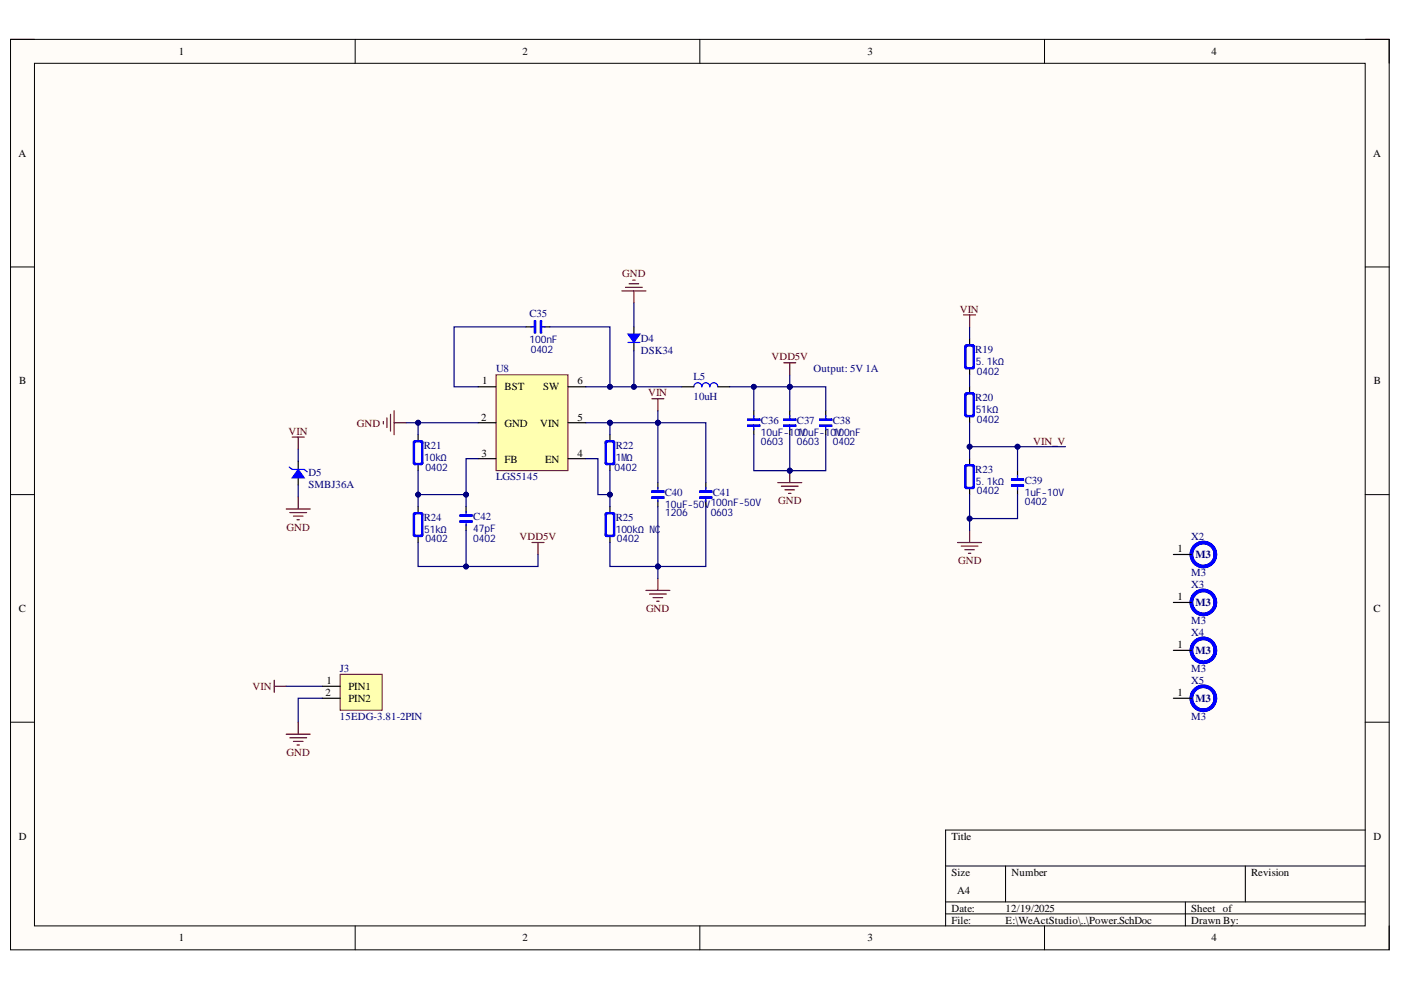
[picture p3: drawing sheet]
<svg xmlns="http://www.w3.org/2000/svg" width="297mm" height="210mm" viewBox="0 0 297 210" stroke-linecap="round" stroke-linejoin="round" font-family="sans-serif">
<defs><g id="words">
<g font-size="2.3">
<text x="37.9" y="11.7">1</text>
<text x="110.7" y="11.7">2</text>
<text x="183.9" y="11.7">3</text>
<text x="256.9" y="11.7">4</text>
<text x="3.9" y="33.3">A</text>
<text x="291.1" y="33.3">A</text>
<text x="4.1" y="81.5">B</text>
<text x="102.2" y="81.5">1</text>
<text x="106.9" y="82.8">BST</text>
<text x="115.1" y="82.8">SW</text>
<text x="122.4" y="81.5">6</text>
<text x="291.3" y="81.5">B</text>
<text x="102" y="89.2">2</text>
<text x="122.4" y="89.2">5</text>
<text x="106.9" y="90.5">GND</text>
<text x="114.6" y="90.5">VIN</text>
<text x="102.1" y="96.8">3</text>
<text x="106.9" y="98.1">FB</text>
<text x="115.6" y="98.1">EN</text>
<text x="122.4" y="96.8">4</text>
<text x="249.7" y="117.1">1</text>
<text x="4" y="129.8">C</text>
<text x="249.7" y="127.2">1</text>
<text x="291.2" y="129.8">C</text>
<text x="249.7" y="137.4">1</text>
<text x="69" y="147.5">2</text>
<text x="69.2" y="145">1</text>
<text x="73.9" y="146.3">PIN1</text>
<text x="73.9" y="148.9">PIN2</text>
<text x="249.7" y="147.5">1</text>
<text x="4" y="178.1">D</text>
<text x="201.7" y="178.1">Title</text>
<text x="291.2" y="178.1">D</text>
<text x="201.7" y="185.7">Size</text>
<text x="214.5" y="185.7">Number</text>
<text x="265.2" y="185.7">Revision</text>
<text x="203" y="189.5">A4</text>
<text x="201.7" y="193.3">Date:</text>
<text x="201.7" y="195.8">File:</text>
<text x="213.2" y="193.3">12/19/2025</text>
<text x="213.2" y="195.8">E:\WeActStudio\..\Power.SchDoc</text>
<text x="252.6" y="193.3">Sheet of</text>
<text x="252.6" y="195.8">Drawn By:</text>
<text x="37.9" y="199.6">1</text>
<text x="110.7" y="199.6">2</text>
<text x="183.9" y="199.6">3</text>
<text x="256.9" y="199.6">4</text>
</g>
<g font-size="2.3" fill="#800000">
<text x="131.9" y="58.7">GND</text>
<text x="203.5" y="66.3">VIN</text>
<text x="163.5" y="76.4">VDD5V</text>
<text x="137.4" y="84">VIN</text>
<text x="61.2" y="92.2">VIN</text>
<text x="75.6" y="90.5">GND</text>
<text x="219" y="94.3">VIN_V</text>
<text x="165" y="106.9">GND</text>
<text x="60.7" y="112.5">GND</text>
<text x="110.2" y="114.6">VDD5V</text>
<text x="203.1" y="119.6">GND</text>
<text x="137" y="129.8">GND</text>
<text x="53.6" y="146.3">VIN</text>
<text x="60.7" y="160.3">GND</text>
</g>
<g font-size="2.3" fill="#000080">
<text x="112.3" y="67.3">C35</text>
<text x="135.9" y="72.6">D4</text>
<text x="135.9" y="75.2">DSK34</text>
<text x="206.8" y="74.9">R19</text>
<text x="105.2" y="79">U8</text>
<text x="147" y="80.6">L5</text>
<text x="172.5" y="79">Output: 5V 1A</text>
<text x="147" y="84.8">10uH</text>
<text x="161.3" y="90">C36</text>
<text x="169" y="90">C37</text>
<text x="176.6" y="90">C38</text>
<text x="206.8" y="85">R20</text>
<text x="89.9" y="95.3">R21</text>
<text x="130.5" y="95.3">R22</text>
<text x="65.4" y="100.9">D5</text>
<text x="105.2" y="101.9">LGS5145</text>
<text x="206.8" y="100.3">R23</text>
<text x="65.4" y="103.4">SMBJ36A</text>
<text x="141" y="105.2">C40</text>
<text x="151.1" y="105.2">C41</text>
<text x="217.3" y="102.6">C39</text>
<text x="89.9" y="110.5">R24</text>
<text x="100.3" y="110.2">C42</text>
<text x="130.5" y="110.5">R25</text>
<text x="252.6" y="114.6">X2</text>
<text x="253.5" y="118.4">M3</text>
<text x="252.6" y="122.2">M3</text>
<text x="252.6" y="124.7">X3</text>
<text x="253.5" y="128.5">M3</text>
<text x="252.6" y="132.3">M3</text>
<text x="252.6" y="134.8">X4</text>
<text x="72.1" y="142.5">J3</text>
<text x="252.6" y="142.5">M3</text>
<text x="253.5" y="138.7">M3</text>
<text x="252.6" y="145">X5</text>
<text x="253.5" y="148.9">M3</text>
<text x="72.1" y="152.7">15EDG-3.81-2PIN</text>
<text x="252.6" y="152.7">M3</text>
</g>
<g font-size="2.2" fill="#000080">
<text x="112.3" y="72.8">100nF</text>
<text x="112.5" y="74.8">0402</text>
<text x="206.9" y="77.4">5.1kΩ</text>
<text x="207.1" y="79.5">0402</text>
<text x="206.9" y="87.6">51kΩ</text>
<text x="207.1" y="89.6">0402</text>
<text x="161.3" y="94.4">0603</text>
<text x="161.3" y="92.4">10uF-101V0uF-101V00nF</text>
<text x="169" y="94.4">0603</text>
<text x="176.6" y="94.4">0402</text>
<text x="89.9" y="97.7">10kΩ</text>
<text x="90.2" y="99.8">0402</text>
<text x="130.3" y="99.8">0402</text>
<text x="130.5" y="97.7">1MΩ</text>
<text x="141" y="107.6">10uF-50V100nF-50V</text>
<text x="206.9" y="102.8">5.1kΩ</text>
<text x="207.1" y="104.8">0402</text>
<text x="217.3" y="107.1">0402</text>
<text x="217.3" y="105.1">1uF-10V</text>
<text x="89.9" y="112.9">51kΩ</text>
<text x="100.3" y="112.7">47pF</text>
<text x="130.5" y="112.9">100kΩ NC</text>
<text x="141" y="109.4">1206</text>
<text x="150.7" y="109.4">0603</text>
<text x="90.2" y="115">0402</text>
<text x="100.3" y="115">0402</text>
<text x="130.8" y="115">0402</text>
</g>
</g></defs>
<path d="M2.2 8.3h292.3v193.1h-292.3z" fill-rule="evenodd" fill="#fffcf8"/>
<path d="M2.2 8.3h292.3v193.1h-292.3z" fill="none" stroke="#000" stroke-width=".21"/>
<path d="M7.3 13.4h282.1v182.9h-282.1z" fill-rule="evenodd" fill="#fffcf8"/>
<g fill="none" stroke="#000" stroke-width=".21">
<path d="M2.2 8.3h5.1M7.3 13.4h282.1v182.9h-282.1zM75.3 8.3v5.1M148.4 8.3v5.1M221.5 8.3v5.1M289.4 8.3h5.1v5.1M2.2 56.6h5.1M289.4 56.6h5.1M2.2 104.9h5.1M289.4 104.9h5.1M2.2 153.1h5.1M289.4 153.1h5.1"/>
<path d="M289.4 176h-88.9v20.3M75.3 196.3v5.1M148.4 196.3v5.1M200.5 183.6h88.9M200.5 191.2h88.9M200.5 193.8h88.9M213.2 183.6v7.6M221.5 196.3v5.1M251.3 191.2v5.1M264 183.6v7.6M294.5 196.3v5.1"/>
</g>
<path d="M166.2 76.9h2.5M167.4 76.9v2.6M167.4 99.8v2.5M164.9 102.3h5.1M165.7 103.1h3.5M166.4 103.8h2.1M167.2 104.6h.5" fill="none" stroke="#800000" stroke-width=".25"/>
<circle cx="167.4" cy="99.8" r=".51" fill="#000080"/>
<circle cx="167.4" cy="99.8" r=".51" fill="none" stroke="#000080" stroke-width=".21"/>
<g fill="none" stroke="#800000" stroke-width=".25">
<path d="M62 92.7h2.5M63.2 92.7v2.5M81.3 89.4v.5M82 88.6v2M82.8 87.8v3.6M83.6 87.1v5.1M83.6 89.6h2.5M138.2 84.5h2.6M139.5 84.5v2.6M60.7 107.9h5.1M61.5 108.7h3.5M62.2 109.4h2"/>
<path d="M63 110.2h.5M63.2 105.4v2.5M112.8 115h2.5M114.1 115v2.6M136.9 125.2h5.1M137.7 125.9h3.6M138.5 126.7h2M139.2 127.5h.5M139.5 122.6v2.6"/>
</g>
<path d="M105.2 79.5h15.2v20.3h-15.2z" fill-rule="evenodd" fill="#ffffb0"/>
<path d="M105.2 79.5h15.2v20.3h-15.2z" fill="none" stroke="#800000" stroke-width=".21"/>
<path d="M101.4 82h3.8M101.4 89.6h3.8M101.4 97.2h3.8M120.4 82h3.8M120.4 89.6h3.8M120.4 97.2h3.8M144.6 82h2.5M152.2 82h2.5" fill="none" stroke="#000" stroke-width=".25"/>
<path d="M147.1 82a.85 .85 0 0 1 .9-.8 .85 .85 0 0 1 .8 .8 .85 .85 0 0 1 .8-.8 .85 .85 0 0 1 .9 .8 .85 .85 0 0 1 .8-.8 .85 .85 0 0 1 .9 .8" fill="none" stroke="#00f" stroke-width=".25"/>
<path d="M134.1 59.4h.6M131.9 61.7h5M132.6 60.9h3.6M133.4 60.2h2M134.4 61.7v2.5" fill="none" stroke="#800000" stroke-width=".25"/>
<path d="M72.1 143h8.9v7.6h-8.9z" fill-rule="evenodd" fill="#ffffb0"/>
<path d="M72.1 143h8.9v7.6h-8.9z" fill="none" stroke="#800000" stroke-width=".21"/>
<g fill="none" stroke="#000" stroke-width=".25">
<path d="M111.5 69.3h1.3M115.3 69.3h1.3M134.4 69.3v1.5M134.4 72.4v2M205.6 71.8v1.3M205.6 78.2v1.3M88.6 92.2v1.2M88.6 98.5v1.3M129.3 92.2v1.2M129.3 98.5v1.3M159.8 87.1v1.3M159.8 90.9v1.3"/>
<path d="M167.4 87.1v1.3M167.4 90.9v1.3M175.1 87.1v1.3M175.1 90.9v1.3M205.6 82v1.3M205.6 88.4v1.2M205.6 97.3v1.2M215.7 99.8v1.3M88.6 107.4v1.3M88.6 113.8v1.2M98.8 107.4v1.3M98.8 111.2v1.3"/>
<path d="M129.3 107.4v1.3M129.3 113.8v1.2M139.5 102.3v1.3M139.5 106.1v1.3M149.6 102.3v1.3M149.6 106.1v1.3M205.6 103.6v1.3M215.7 103.6v1.3M248.8 117.6h3.8M248.8 127.7h3.8M248.8 137.9h3.8M68.3 145.5h3.8"/>
<path d="M68.3 148h3.8M248.8 148h3.8"/>
</g>
<g fill="none" stroke="#800000" stroke-width=".25">
<path d="M204.3 66.8h2.5M205.6 66.8v2.5M203 115h5.1M203.8 115.8h3.5M204.6 116.6h2M205.3 117.3h.5M205.6 112.5v2.5M58.1 144.2v2.6M58.1 145.5h2.6M60.7 155.7h5.1M61.5 156.4h3.5M62.2 157.2h2"/>
<path d="M63 158h.5M63.2 153.1v2.6"/>
</g>
<g fill="none" stroke="#00f" stroke-width=".76">
<circle cx="255.1" cy="117.6" r="2.54"/>
<circle cx="255.1" cy="137.9" r="2.54"/>
<circle cx="255.1" cy="127.7" r="2.54"/>
<circle cx="255.1" cy="148.1" r="2.54"/>
</g>
<g fill="none" stroke="#00f" stroke-width=".25">
<path d="M112.5 69.3h1.1M113.3 68h.3v2.6h-.3zM114.6 68h.2v2.6h-.2zM114.6 69.3h1M114.7 68v2.6M204.6 73.4l.2-.3h1.5l.3 .3v4.5l-.3 .3h-1.5l-.2-.3zM204.6 77.7l.5 .5M204.7 73.2h1.8v4.9h-1.8zM204.8 73.6l.3-.2h1l.2 .2v4.1l-.2 .2h-1l-.3-.2zM205.1 73.1l-.5 .5M206.1 73.1l.5 .5M206.6 77.7l-.5 .5"/>
<path d="M87.6 93.7l.3-.3h1.5l.3 .3v4.6l-.3 .2h-1.5l-.3-.2zM87.6 98l.5 .5M87.8 93.6h1.7v4.8h-1.7zM87.9 93.9l.2-.2h1.1l.2 .2v4.1l-.2 .3h-1.1l-.2-.3zM88.1 93.4l-.5 .5M89.2 93.4l.5 .5M89.7 98l-.5 .5M128.3 93.7l.3-.3h1.5l.2 .3v4.6l-.2 .2h-1.5l-.3-.2zM128.3 98l.5 .5M128.4 93.6h1.8v4.8h-1.8zM128.6 93.9l.2-.2h1l.3 .2v4.1l-.3 .3h-1l-.2-.3zM128.8 93.4l-.5 .5"/>
<path d="M129.8 93.4l.5 .5M130.3 98l-.5 .5M158.5 88.9h2.6v.2h-2.6zM158.5 90.1h2.6v.3h-2.6zM158.5 90.3h2.6M158.5 89h2.6M159.8 88.1v1M159.8 90.1v1M166.2 88.9h2.5v.2h-2.5zM166.2 90.1h2.5v.3h-2.5zM166.2 90.3h2.5M166.2 89h2.5"/>
<path d="M167.4 88.1v1M167.4 90.1v1M173.8 88.9h2.5v.2h-2.5zM173.8 90.1h2.5v.3h-2.5zM173.8 90.3h2.5M173.8 89h2.5M175.1 88.1v1M175.1 90.1v1.1M204.6 98.8l.2-.3h1.5l.3 .3v4.5l-.3 .3h-1.5l-.2-.3zM204.6 83.5l.2-.2h1.5l.3 .2v4.6l-.3 .3h-1.5l-.2-.3zM204.6 87.8l.5 .6M204.7 83.4h1.8v4.8h-1.8z"/>
<path d="M204.7 98.6h1.8v4.9h-1.8zM204.8 83.8l.3-.3h1l.2 .3v4l-.2 .3h-1l-.3-.3zM204.8 99l.3-.2h1l.2 .2v4.1l-.2 .2h-1l-.3-.2zM205.1 98.5l-.5 .5M205.1 83.3l-.5 .5M206.1 98.5l.5 .5M206.1 83.3l.5 .5M206.6 87.8l-.5 .6M87.6 108.9l.3-.2h1.5l.3 .2v4.6l-.3 .3h-1.5l-.3-.3zM87.6 113.2l.5 .6M87.8 108.8h1.7v4.8h-1.7zM87.9 109.2l.2-.3h1.1l.2 .3v4l-.2 .3h-1.1l-.2-.3z"/>
<path d="M88.1 108.7l-.5 .5M89.2 108.7l.5 .5M89.7 113.2l-.5 .6M97.5 109.2h2.6v.2h-2.6zM97.5 110.5h2.6v.2h-2.6zM97.5 110.6h2.6M97.5 109.3h2.6M98.8 108.4v1M98.8 110.5v1M128.3 108.9l.3-.2h1.5l.2 .2v4.6l-.2 .3h-1.5l-.3-.3zM128.3 113.2l.5 .6M128.4 108.8h1.8v4.8h-1.8z"/>
<path d="M128.6 109.2l.2-.3h1l.3 .3v4l-.3 .3h-1l-.2-.3zM128.8 108.7l-.5 .5M129.8 108.7l.5 .5M130.3 113.2l-.5 .6M138.2 104.1h2.6v.3h-2.6zM138.2 105.4h2.6v.2h-2.6zM138.2 105.5h2.6M139.5 103.3v1.1M139.5 105.4v1M148.4 104.1h2.5v.3h-2.5zM148.4 105.4h2.5v.2h-2.5zM148.4 105.5h2.5"/>
<path d="M149.6 103.3v1.1M149.6 105.4v1M204.6 103.1l.5 .5M206.6 103.1l-.5 .5M214.5 101.6h2.5v.2h-2.5zM214.5 102.8h2.5v.3h-2.5zM214.5 103h2.5M214.5 101.7h2.5M215.7 100.8v1M215.7 102.8v1"/>
</g>
<path d="M113.4 68v2.6M138.2 104.2h2.6M148.4 104.2h2.5" fill="none" stroke="#00f" stroke-width=".26"/>
<g fill="none" stroke="#00f" stroke-width=".21">
<path d="M113.3 68h.3v2.6h-.3zM114.6 68h.2v2.6h-.2zM158.5 90.1h2.6v.3h-2.6zM158.5 88.9h2.6v.2h-2.6zM166.2 90.1h2.5v.3h-2.5zM166.2 88.9h2.5v.2h-2.5zM173.8 90.1h2.5v.3h-2.5zM173.8 88.9h2.5v.2h-2.5zM97.5 110.5h2.6v.2h-2.6zM97.5 109.2h2.6v.2h-2.6zM138.2 105.4h2.6v.2h-2.6zM138.2 104.1h2.6v.3h-2.6z"/>
<path d="M148.4 105.4h2.5v.2h-2.5zM148.4 104.1h2.5v.3h-2.5zM214.5 102.8h2.5v.3h-2.5zM214.5 101.6h2.5v.2h-2.5z"/>
</g>
<path d="M133.1 70.8h2.6l-1.3 1.8z" fill="#00f"/>
<path d="M133.1 70.8h2.6l-1.3 1.8zM133.1 72.6h2.6" fill="none" stroke="#00f" stroke-width=".25"/>
<path d="M63.2 97.8v2M63.2 101.3v1.5" fill="none" stroke="#000" stroke-width=".25"/>
<path d="M63.2 99.5l1.3 1.8h-2.5z" fill="#00f"/>
<path d="M61.3 99l.7 .5h2.5l.6 .5M63.2 99.5l1.3 1.8h-2.5z" fill="none" stroke="#00f" stroke-width=".25"/>
<path d="M139.5 87.1v2.5h-10.2" fill="none" stroke="#000080" stroke-width=".25"/>
<circle cx="139.5" cy="89.6" r=".51" fill="#000080"/>
<circle cx="139.5" cy="89.6" r=".51" fill="none" stroke="#000080" stroke-width=".21"/>
<circle cx="129.3" cy="89.6" r=".51" fill="#000080"/>
<circle cx="129.3" cy="89.6" r=".51" fill="none" stroke="#000080" stroke-width=".21"/>
<path d="M129.3 89.6v2.6" fill="none" stroke="#000080" stroke-width=".25"/>
<circle cx="129.3" cy="89.6" r=".51" fill="#000080"/>
<circle cx="129.3" cy="89.6" r=".51" fill="none" stroke="#000080" stroke-width=".21"/>
<path d="M129.3 104.9v2.5" fill="none" stroke="#000080" stroke-width=".25"/>
<circle cx="129.3" cy="104.9" r=".51" fill="#000080"/>
<circle cx="129.3" cy="104.9" r=".51" fill="none" stroke="#000080" stroke-width=".21"/>
<path d="M154.7 82h5.1v5.1" fill="none" stroke="#000080" stroke-width=".25"/>
<circle cx="159.8" cy="82" r=".51" fill="#000080"/>
<circle cx="159.8" cy="82" r=".51" fill="none" stroke="#000080" stroke-width=".21"/>
<path d="M167.4 79.5v2.5h-7.6" fill="none" stroke="#000080" stroke-width=".25"/>
<circle cx="167.4" cy="82" r=".51" fill="#000080"/>
<circle cx="167.4" cy="82" r=".51" fill="none" stroke="#000080" stroke-width=".21"/>
<circle cx="159.8" cy="82" r=".51" fill="#000080"/>
<circle cx="159.8" cy="82" r=".51" fill="none" stroke="#000080" stroke-width=".21"/>
<path d="M88.6 104.9v2.5" fill="none" stroke="#000080" stroke-width=".25"/>
<circle cx="88.6" cy="104.9" r=".51" fill="#000080"/>
<circle cx="88.6" cy="104.9" r=".51" fill="none" stroke="#000080" stroke-width=".21"/>
<path d="M88.6 89.6v2.6" fill="none" stroke="#000080" stroke-width=".25"/>
<circle cx="88.6" cy="89.6" r=".51" fill="#000080"/>
<circle cx="88.6" cy="89.6" r=".51" fill="none" stroke="#000080" stroke-width=".21"/>
<path d="M98.8 104.9v2.5" fill="none" stroke="#000080" stroke-width=".25"/>
<circle cx="98.8" cy="104.9" r=".51" fill="#000080"/>
<circle cx="98.8" cy="104.9" r=".51" fill="none" stroke="#000080" stroke-width=".21"/>
<path d="M114.1 117.6v2.5h-15.3" fill="none" stroke="#000080" stroke-width=".25"/>
<circle cx="98.8" cy="120.1" r=".51" fill="#000080"/>
<circle cx="98.8" cy="120.1" r=".51" fill="none" stroke="#000080" stroke-width=".21"/>
<path d="M129.3 115v5.1h10.2" fill="none" stroke="#000080" stroke-width=".25"/>
<circle cx="139.5" cy="120.1" r=".51" fill="#000080"/>
<circle cx="139.5" cy="120.1" r=".51" fill="none" stroke="#000080" stroke-width=".21"/>
<path d="M124.2 97.2h2.6v7.7h2.5v-5.1" fill="none" stroke="#000080" stroke-width=".25"/>
<circle cx="129.3" cy="104.9" r=".51" fill="#000080"/>
<circle cx="129.3" cy="104.9" r=".51" fill="none" stroke="#000080" stroke-width=".21"/>
<path d="M111.5 69.3h-15.2v12.7h5.1M116.6 69.3h12.7v12.7" fill="none" stroke="#000080" stroke-width=".25"/>
<circle cx="129.3" cy="82" r=".51" fill="#000080"/>
<circle cx="129.3" cy="82" r=".51" fill="none" stroke="#000080" stroke-width=".21"/>
<path d="M98.8 112.5v7.6h-10.2v-5.1" fill="none" stroke="#000080" stroke-width=".25"/>
<circle cx="98.8" cy="120.1" r=".51" fill="#000080"/>
<circle cx="98.8" cy="120.1" r=".51" fill="none" stroke="#000080" stroke-width=".21"/>
<path d="M63.2 95.2v2.6M101.4 97.2h-2.6v7.7h-10.2v-5.1M63.2 102.8v2.6" fill="none" stroke="#000080" stroke-width=".25"/>
<circle cx="88.6" cy="104.9" r=".51" fill="#000080"/>
<circle cx="88.6" cy="104.9" r=".51" fill="none" stroke="#000080" stroke-width=".21"/>
<circle cx="98.8" cy="104.9" r=".51" fill="#000080"/>
<circle cx="98.8" cy="104.9" r=".51" fill="none" stroke="#000080" stroke-width=".21"/>
<path d="M167.4 82v5.1" fill="none" stroke="#000080" stroke-width=".25"/>
<circle cx="167.4" cy="82" r=".51" fill="#000080"/>
<circle cx="167.4" cy="82" r=".51" fill="none" stroke="#000080" stroke-width=".21"/>
<path d="M167.4 92.2v7.6" fill="none" stroke="#000080" stroke-width=".25"/>
<circle cx="167.4" cy="99.8" r=".51" fill="#000080"/>
<circle cx="167.4" cy="99.8" r=".51" fill="none" stroke="#000080" stroke-width=".21"/>
<path d="M139.5 89.6h10.1v12.7" fill="none" stroke="#000080" stroke-width=".25"/>
<circle cx="139.5" cy="89.6" r=".51" fill="#000080"/>
<circle cx="139.5" cy="89.6" r=".51" fill="none" stroke="#000080" stroke-width=".21"/>
<path d="M149.6 107.4v12.7h-10.1" fill="none" stroke="#000080" stroke-width=".25"/>
<circle cx="139.5" cy="120.1" r=".51" fill="#000080"/>
<circle cx="139.5" cy="120.1" r=".51" fill="none" stroke="#000080" stroke-width=".21"/>
<path d="M124.2 89.6h5.1" fill="none" stroke="#000080" stroke-width=".25"/>
<circle cx="129.3" cy="89.6" r=".51" fill="#000080"/>
<circle cx="129.3" cy="89.6" r=".51" fill="none" stroke="#000080" stroke-width=".21"/>
<path d="M139.5 89.6v12.7" fill="none" stroke="#000080" stroke-width=".25"/>
<circle cx="139.5" cy="89.6" r=".51" fill="#000080"/>
<circle cx="139.5" cy="89.6" r=".51" fill="none" stroke="#000080" stroke-width=".21"/>
<path d="M167.4 82h7.7v5.1" fill="none" stroke="#000080" stroke-width=".25"/>
<circle cx="167.4" cy="82" r=".51" fill="#000080"/>
<circle cx="167.4" cy="82" r=".51" fill="none" stroke="#000080" stroke-width=".21"/>
<path d="M86.1 89.6h15.3" fill="none" stroke="#000080" stroke-width=".25"/>
<circle cx="88.6" cy="89.6" r=".51" fill="#000080"/>
<circle cx="88.6" cy="89.6" r=".51" fill="none" stroke="#000080" stroke-width=".21"/>
<path d="M124.2 82h20.4" fill="none" stroke="#000080" stroke-width=".25"/>
<circle cx="129.3" cy="82" r=".51" fill="#000080"/>
<circle cx="129.3" cy="82" r=".51" fill="none" stroke="#000080" stroke-width=".21"/>
<circle cx="134.4" cy="82" r=".51" fill="#000080"/>
<circle cx="134.4" cy="82" r=".51" fill="none" stroke="#000080" stroke-width=".21"/>
<path d="M139.5 107.4v15.2" fill="none" stroke="#000080" stroke-width=".25"/>
<circle cx="139.5" cy="120.1" r=".51" fill="#000080"/>
<circle cx="139.5" cy="120.1" r=".51" fill="none" stroke="#000080" stroke-width=".21"/>
<path d="M159.8 92.2v7.6h15.3v-7.6" fill="none" stroke="#000080" stroke-width=".25"/>
<circle cx="167.4" cy="99.8" r=".51" fill="#000080"/>
<circle cx="167.4" cy="99.8" r=".51" fill="none" stroke="#000080" stroke-width=".21"/>
<path d="M134.4 74.4v7.6" fill="none" stroke="#000080" stroke-width=".25"/>
<circle cx="134.4" cy="82" r=".51" fill="#000080"/>
<circle cx="134.4" cy="82" r=".51" fill="none" stroke="#000080" stroke-width=".21"/>
<path d="M134.4 64.2v5.1M205.6 89.6v7.7M60.7 145.5h7.6M68.3 148h-5.1v5.1" fill="none" stroke="#000080" stroke-width=".25"/>
<circle cx="205.6" cy="94.7" r=".51" fill="#000080"/>
<circle cx="205.6" cy="94.7" r=".51" fill="none" stroke="#000080" stroke-width=".21"/>
<path d="M205.6 104.9v5h10.1v-5" fill="none" stroke="#000080" stroke-width=".25"/>
<circle cx="205.6" cy="109.9" r=".51" fill="#000080"/>
<circle cx="205.6" cy="109.9" r=".51" fill="none" stroke="#000080" stroke-width=".21"/>
<path d="M205.6 109.9v2.6" fill="none" stroke="#000080" stroke-width=".25"/>
<circle cx="205.6" cy="109.9" r=".51" fill="#000080"/>
<circle cx="205.6" cy="109.9" r=".51" fill="none" stroke="#000080" stroke-width=".21"/>
<path d="M205.6 94.7h20.3" fill="none" stroke="#000080" stroke-width=".25"/>
<circle cx="205.6" cy="94.7" r=".51" fill="#000080"/>
<circle cx="205.6" cy="94.7" r=".51" fill="none" stroke="#000080" stroke-width=".21"/>
<circle cx="215.7" cy="94.7" r=".51" fill="#000080"/>
<circle cx="215.7" cy="94.7" r=".51" fill="none" stroke="#000080" stroke-width=".21"/>
<path d="M215.7 94.7v5.1" fill="none" stroke="#000080" stroke-width=".25"/>
<circle cx="215.7" cy="94.7" r=".51" fill="#000080"/>
<circle cx="215.7" cy="94.7" r=".51" fill="none" stroke="#000080" stroke-width=".21"/>
<path d="M205.6 69.3v2.5M205.6 79.5v2.5" fill="none" stroke="#000080" stroke-width=".25"/>
<use href="#words"/>
</svg>
